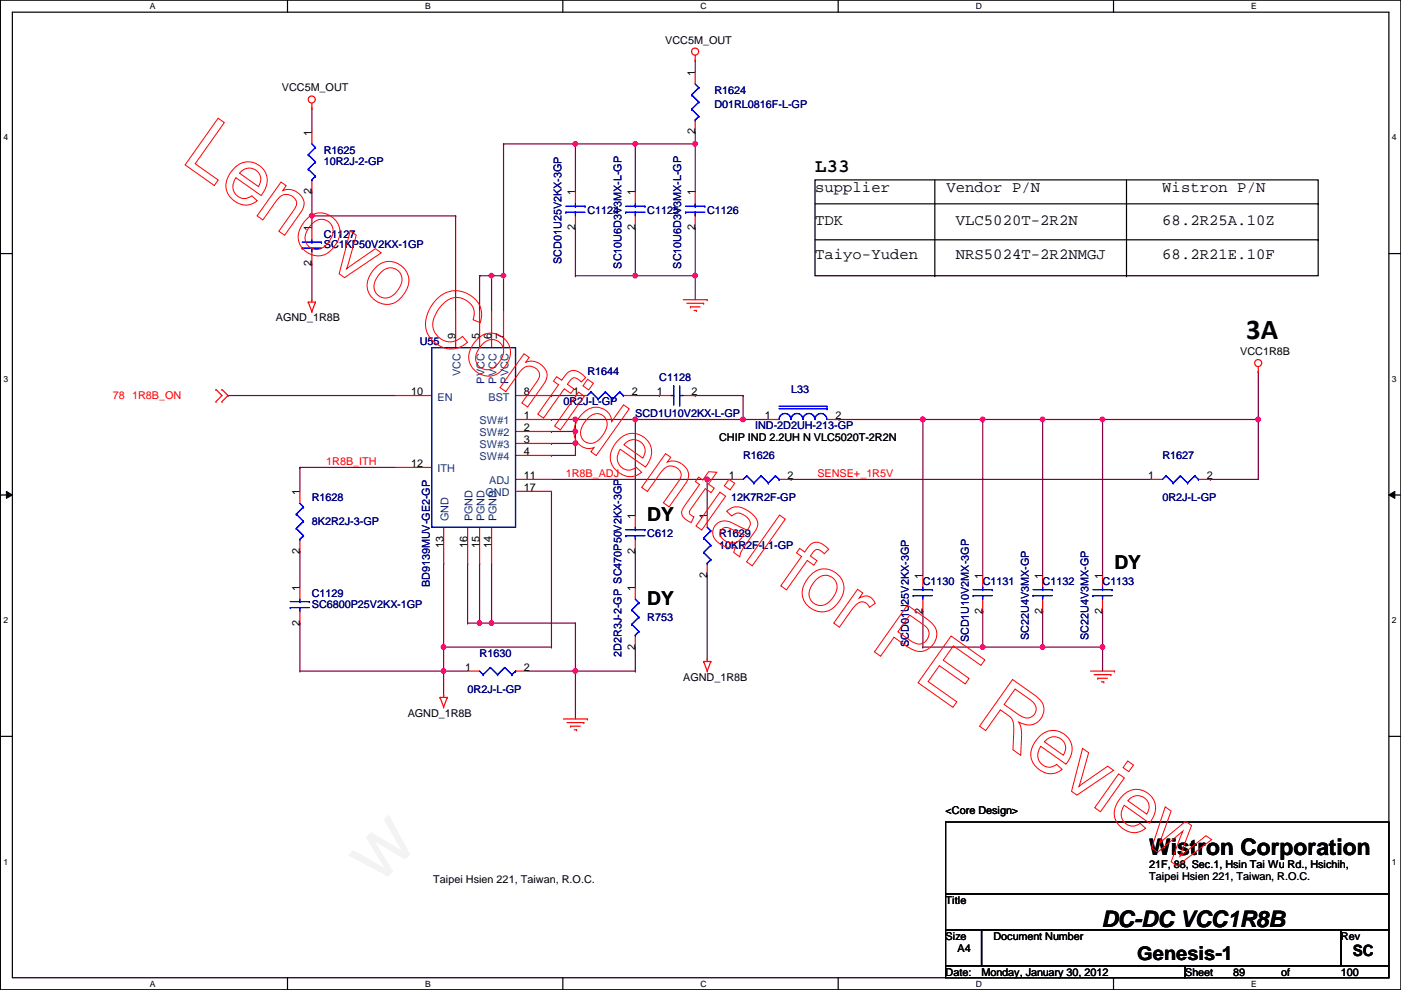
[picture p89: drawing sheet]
<svg xmlns="http://www.w3.org/2000/svg" width="297mm" height="210mm" viewBox="0 0 297 210" stroke-linecap="round" stroke-linejoin="round" font-family="sans-serif">
<defs><g id="words">
<text font-size="6.1" x="264.2" y="71.9">3A</text>
<g font-size="4.8">
<text x="243.7" y="181.3">Wistron Corporation</text>
<text x="233.5" y="196.5">DC-DC VCC1R8B</text>
</g>
<g font-size="4.1">
<text x="172.8" y="36.5">L33</text>
<text x="137.2" y="110.5">DY</text>
<text x="236.3" y="120.6">DY</text>
<text x="137.2" y="128.3">DY</text>
<text x="241.1" y="203.5">Genesis-1</text>
</g>
<g font-size="3.3">
<text x="172.8" y="40.8">supplier</text>
<text x="200.7" y="40.8">Vendor P/N</text>
<text x="246.4" y="40.8">Wistron P/N</text>
<text x="172.8" y="47.8">TDK</text>
<text x="202.6" y="47.8">VLC5020T-2R2N</text>
<text x="246.4" y="47.8">68.2R25A.10Z</text>
<text x="172.8" y="54.8">Taiyo-Yuden</text>
<text x="202.6" y="54.8">NRS5024T-2R2NMGJ</text>
<text x="246.4" y="54.8">68.2R21E.10F</text>
<text x="286.8" y="202.8">SC</text>
</g>
<g font-size="2.3">
<text x="141.1" y="9.2">VCC5M_OUT</text>
<text x="147.4" y="16" transform="rotate(-90 147.4 16)">1</text>
<text x="59.8" y="19.4">VCC5M_OUT</text>
<text x="66.1" y="28.7" transform="rotate(-90 66.1 28.7)">1</text>
<text x="147.4" y="28.5" transform="rotate(-90 147.4 28.5)">2</text>
<text x="66.1" y="41.2" transform="rotate(-90 66.1 41.2)">2</text>
<text x="122" y="41.4" transform="rotate(-90 122 41.4)">1</text>
<text x="134.7" y="41.4" transform="rotate(-90 134.7 41.4)">1</text>
<text x="147.4" y="41.4" transform="rotate(-90 147.4 41.4)">1</text>
<text x="66.1" y="49.1" transform="rotate(-90 66.1 49.1)">1</text>
<text x="122" y="48.8" transform="rotate(-90 122 48.8)">2</text>
<text x="134.7" y="48.8" transform="rotate(-90 134.7 48.8)">2</text>
<text x="147.4" y="48.8" transform="rotate(-90 147.4 48.8)">2</text>
<text x="66.1" y="56.4" transform="rotate(-90 66.1 56.4)">2</text>
<text x="58.5" y="68.2">AGND_1R8B</text>
<text x="96.6" y="71.9" transform="rotate(-90 96.6 71.9)">9</text>
<text x="101.6" y="71.9" transform="rotate(-90 101.6 71.9)">5</text>
<text x="104.2" y="71.9" transform="rotate(-90 104.2 71.9)">6</text>
<text x="106.7" y="71.9" transform="rotate(-90 106.7 71.9)">7</text>
<text x="263" y="75.3">VCC1R8B</text>
<text x="87.2" y="83.8">10</text>
<text x="111.1" y="83.8">8</text>
<text x="121.5" y="83.8">1</text>
<text x="133.9" y="83.8">2</text>
<text x="139.3" y="83.8">1</text>
<text x="146.6" y="83.8">2</text>
<text x="111.1" y="88.9">1</text>
<text x="162.1" y="88.9">1</text>
<text x="177.1" y="88.9">2</text>
<text x="111.1" y="91.4">2</text>
<text x="111.1" y="94">3</text>
<text x="152.5" y="93.6">CHIP IND 2.2UH N VLC5020T-2R2N</text>
<text x="87.2" y="99.1">12</text>
<text x="111.1" y="96.5">4</text>
<text x="111.1" y="101.6">11</text>
<text x="154.5" y="101.6">1</text>
<text x="167" y="101.6">2</text>
<text x="243.4" y="101.6">1</text>
<text x="255.9" y="101.6">2</text>
<text x="63.5" y="104.9" transform="rotate(-90 63.5 104.9)">1</text>
<text x="111.1" y="104.1">17</text>
<text x="134.7" y="110" transform="rotate(-90 134.7 110)">1</text>
<text x="149.9" y="110" transform="rotate(-90 149.9 110)">1</text>
<text x="63.5" y="117.4" transform="rotate(-90 63.5 117.4)">2</text>
<text x="94" y="116.1" transform="rotate(-90 94 116.1)">13</text>
<text x="99.1" y="116.1" transform="rotate(-90 99.1 116.1)">16</text>
<text x="101.6" y="116.1" transform="rotate(-90 101.6 116.1)">15</text>
<text x="104.2" y="116.1" transform="rotate(-90 104.2 116.1)">14</text>
<text x="134.7" y="117.4" transform="rotate(-90 134.7 117.4)">2</text>
<text x="63.5" y="125.3" transform="rotate(-90 63.5 125.3)">1</text>
<text x="134.7" y="125.3" transform="rotate(-90 134.7 125.3)">1</text>
<text x="149.9" y="122.5" transform="rotate(-90 149.9 122.5)">2</text>
<text x="195.6" y="122.7" transform="rotate(-90 195.6 122.7)">1</text>
<text x="208.3" y="122.7" transform="rotate(-90 208.3 122.7)">1</text>
<text x="221" y="122.7" transform="rotate(-90 221 122.7)">1</text>
<text x="233.7" y="122.7" transform="rotate(-90 233.7 122.7)">1</text>
<text x="195.6" y="130.1" transform="rotate(-90 195.6 130.1)">2</text>
<text x="208.3" y="130.1" transform="rotate(-90 208.3 130.1)">2</text>
<text x="221" y="130.1" transform="rotate(-90 221 130.1)">2</text>
<text x="233.7" y="130.1" transform="rotate(-90 233.7 130.1)">2</text>
<text x="63.5" y="132.6" transform="rotate(-90 63.5 132.6)">2</text>
<text x="134.7" y="137.7" transform="rotate(-90 134.7 137.7)">2</text>
<text x="98.6" y="142.2">1</text>
<text x="111.1" y="142.2">2</text>
<text x="144.9" y="144.4">AGND_1R8B</text>
<text x="86.4" y="152">AGND_1R8B</text>
<text x="200.5" y="172.6">&lt;Core Design&gt;</text>
<text x="243.7" y="184">21F, 88, Sec.1, Hsin Tai Wu Rd., Hsichih,</text>
<text x="91.9" y="187.1">Taipei Hsien 221, Taiwan, R.O.C.</text>
<text x="200.5" y="191.6">Title</text>
<text x="243.7" y="186.6">Taipei Hsien 221, Taiwan, R.O.C.</text>
<text x="200.5" y="199.2">Size</text>
<text x="203" y="201.8">A4</text>
<text x="210.6" y="199.2">Document Number</text>
<text x="284.3" y="199.2">Rev</text>
<text x="200.5" y="206.8">Date:</text>
<text x="208.1" y="206.8">Monday, January 30, 2012</text>
<text x="251.3" y="206.8">Sheet</text>
<text x="261.4" y="206.8">89</text>
<text x="271.6" y="206.8">of</text>
<text x="284.3" y="206.8">100</text>
</g>
<g font-size="2.3" fill="#000080">
<text x="151.5" y="19.9">R1624</text>
<text x="151.5" y="22.9">D01RL0816F-L-GP</text>
<text x="68.7" y="32.6">R1625</text>
<text x="68.7" y="34.9">10R2J-2-GP</text>
<text x="124.5" y="45.3">C1124</text>
<text x="137.2" y="45.3">C1125</text>
<text x="149.9" y="45.3">C1126</text>
<text x="68.7" y="50.4">C1127</text>
<text x="68.7" y="52.7">SC1KP50V2KX-1GP</text>
<text x="119" y="55.9" transform="rotate(-90 119 55.9)">SCD01U25V2KX-3GP</text>
<text x="131.7" y="56.9" transform="rotate(-90 131.7 56.9)">SC10U6D3V3MX-L-GP</text>
<text x="144.4" y="56.9" transform="rotate(-90 144.4 56.9)">SC10U6D3V3MX-L-GP</text>
<text x="89" y="73.2">U55</text>
<text x="124.5" y="79.6">R1644</text>
<text x="139.8" y="80.9">C1128</text>
<text x="167.7" y="83.4">L33</text>
<text x="119.5" y="85.9">0R2J-L-GP</text>
<text x="134.7" y="88.5">SCD1U10V2KX-L-GP</text>
<text x="160.1" y="91">IND-2D2UH-213-GP</text>
<text x="157.6" y="97.4">R1626</text>
<text x="246.5" y="97.4">R1627</text>
<text x="66.1" y="106.3">R1628</text>
<text x="155" y="106.3">12K7R2F-GP</text>
<text x="246.5" y="106.3">0R2J-L-GP</text>
<text x="66.1" y="111.3">8K2R2J-3-GP</text>
<text x="137.2" y="113.9">C612</text>
<text x="152.5" y="113.9">R1629</text>
<text x="152.5" y="116.4">10KR2F-L1-GP</text>
<text x="91.1" y="124.5" transform="rotate(-90 91.1 124.5)">BD9139MUV-GE2-GP</text>
<text x="195.7" y="124">C1130</text>
<text x="208.4" y="124">C1131</text>
<text x="221.1" y="124">C1132</text>
<text x="233.8" y="124">C1133</text>
<text x="66.1" y="126.6">C1129</text>
<text x="66.1" y="128.9">SC6800P25V2KX-1GP</text>
<text x="137.2" y="131.7">R753</text>
<text x="192.7" y="137.2" transform="rotate(-90 192.7 137.2)">SCD01U25V2KX-3GP</text>
<text x="205.4" y="136.2" transform="rotate(-90 205.4 136.2)">SCD1U10V2MX-3GP</text>
<text x="218.1" y="135.7" transform="rotate(-90 218.1 135.7)">SC22U4V3MX-GP</text>
<text x="230.8" y="135.7" transform="rotate(-90 230.8 135.7)">SC22U4V3MX-GP</text>
<text x="101.7" y="139.3">R1630</text>
<text x="131.7" y="139.2" transform="rotate(-90 131.7 139.2)">2D2R3J-2-GP SC470P50V2KX-3GP</text>
<text x="99.1" y="146.9">0R2J-L-GP</text>
</g>
<g font-size="2.3" fill="#004080">
<text x="97.7" y="79.8" transform="rotate(-90 97.7 79.8)">VCC</text>
<text x="102.7" y="81.3" transform="rotate(-90 102.7 81.3)">PVCC</text>
<text x="105.3" y="81.3" transform="rotate(-90 105.3 81.3)">PVCC</text>
<text x="107.8" y="81.3" transform="rotate(-90 107.8 81.3)">PVCC</text>
<text x="92.8" y="84.9">EN</text>
<text x="103.6" y="84.9">BST</text>
<text x="101.7" y="90">SW#1</text>
<text x="101.7" y="92.5">SW#2</text>
<text x="101.7" y="95.1">SW#3</text>
<text x="92.8" y="100.2">ITH</text>
<text x="101.7" y="97.6">SW#4</text>
<text x="103" y="105.2">GND</text>
<text x="103.7" y="102.7">ADJ</text>
<text x="95.1" y="110.5" transform="rotate(-90 95.1 110.5)">GND</text>
<text x="100.2" y="110.5" transform="rotate(-90 100.2 110.5)">PGND</text>
<text x="102.7" y="110.5" transform="rotate(-90 102.7 110.5)">PGND</text>
<text x="105.3" y="110.5" transform="rotate(-90 105.3 110.5)">PGND</text>
</g>
<g font-size="2.3" fill="#f00">
<text x="24" y="84.7">78</text>
<text x="28" y="84.7">1R8B_ON</text>
<text x="69.2" y="98.6">1R8B_ITH</text>
<text x="120" y="101.1">1R8B_ADJ</text>
<text x="173.3" y="101.1">SENSE+_1R5V</text>
</g>
<g font-size="1.8">
<text x="31.8" y="1.9">A</text>
<text x="90.1" y="1.9">B</text>
<text x="148.5" y="1.9">C</text>
<text x="206.9" y="1.9">D</text>
<text x="265.3" y="1.9">E</text>
<text x=".7" y="29.8">4</text>
<text x="295.1" y="29.8">4</text>
<text x=".7" y="80.9">3</text>
<text x="295.1" y="80.9">3</text>
<text x=".7" y="132.1">2</text>
<text x="295.1" y="132.1">2</text>
<text x=".7" y="183.3">1</text>
<text x="295.1" y="183.3">1</text>
<text x="31.8" y="209.2">A</text>
<text x="90.1" y="209.2">B</text>
<text x="148.5" y="209.2">C</text>
<text x="206.9" y="209.2">D</text>
<text x="265.3" y="209.2">E</text>
</g>
</g></defs>
<path d="M.1 0h296.9v209.8h-296.9zM2.6 2.6h291.9v204.7h-291.9z" fill="none" stroke="#000" stroke-width=".25"/>
<g fill="#fff">
<path d="M31.8 .3h1.2v2h-1.2z"/>
<path d="M31.8 207.6h1.2v1.9h-1.2z"/>
</g>
<path d="M61 0v2.6M61 207.3v2.5" fill="none" stroke="#000" stroke-width=".25"/>
<g fill="#fff">
<path d="M90.1 .3h1.2v2h-1.2z"/>
<path d="M90.1 207.6h1.2v1.9h-1.2z"/>
</g>
<path d="M119.3 0v2.6M119.3 207.3v2.5" fill="none" stroke="#000" stroke-width=".25"/>
<g fill="#fff">
<path d="M148.5 .3h1.3v2h-1.3z"/>
<path d="M148.5 207.6h1.3v1.9h-1.3z"/>
</g>
<path d="M177.7 0v2.6M177.7 207.3v2.5" fill="none" stroke="#000" stroke-width=".25"/>
<g fill="#fff">
<path d="M206.9 .3h1.2v2h-1.2z"/>
<path d="M206.9 207.6h1.2v1.9h-1.2z"/>
</g>
<path d="M236.1 0v2.6M236.1 207.3v2.5" fill="none" stroke="#000" stroke-width=".25"/>
<g fill="#fff">
<path d="M265.3 .3h1.1v2h-1.1z"/>
<path d="M265.3 207.6h1.1v1.9h-1.1z"/>
<path d="M.7 28.2h1v1.9h-1z"/>
<path d="M295.1 28.2h1v1.9h-1z"/>
<path d="M.7 79.3h1v2h-1z"/>
<path d="M295.1 79.3h1v2h-1z"/>
</g>
<path d="M.1 53.8h2.5M294.5 53.8h2.5" fill="none" stroke="#000" stroke-width=".25"/>
<g fill="#fff">
<path d="M.7 130.5h1v2h-1z"/>
<path d="M295.1 130.5h1v2h-1z"/>
</g>
<path d="M.1 104.9h2.5M294.5 104.9h2.5" fill="none" stroke="#000" stroke-width=".25"/>
<path d="M1.4 104.2l1.2 .7-1.2 .8zM294.5 104.9l1.2-.7v1.5z" fill="#000"/>
<path d="M1.4 104.2l1.2 .7-1.2 .8zM294.5 104.9l1.2-.7v1.5z" fill="none" stroke="#000" stroke-width=".21"/>
<g fill="#fff">
<path d="M.7 181.7h1v2h-1z"/>
<path d="M295.1 181.7h1v2h-1z"/>
</g>
<path d="M.1 156.1h2.5M294.5 156.1h2.5" fill="none" stroke="#000" stroke-width=".25"/>
<path d="M99.1 119.4h.1M99.1 119.4v12.7M101.7 132.1h.1M101.7 132.1h2.5M122 142.3h.1M122 142.3v10.1" fill="none" stroke="#800040" stroke-width=".25"/>
<circle cx="101.7" cy="132.1" r=".49" fill="#f0f"/>
<circle cx="101.7" cy="132.1" r=".49" fill="none" stroke="#f0f" stroke-width=".25"/>
<path d="M101.7 119.4h.1M101.7 119.4v12.7M104.2 119.4h.1M104.2 119.4v12.7M104.2 132.1h.1M104.2 132.1h17.8" fill="none" stroke="#800040" stroke-width=".25"/>
<circle cx="104.2" cy="132.1" r=".49" fill="#f0f"/>
<circle cx="104.2" cy="132.1" r=".49" fill="none" stroke="#f0f" stroke-width=".25"/>
<path d="M94.1 142.3h.1M94.1 142.3v5.1" fill="none" stroke="#800040" stroke-width=".25"/>
<circle cx="94" cy="142.3" r=".49" fill="#f0f"/>
<circle cx="94" cy="142.3" r=".49" fill="none" stroke="#f0f" stroke-width=".25"/>
<path d="M149.9 101.6h.1M149.9 101.6h5.1M149.9 101.6v7.7" fill="none" stroke="#800040" stroke-width=".25"/>
<circle cx="149.9" cy="101.6" r=".49" fill="#f0f"/>
<circle cx="149.9" cy="101.6" r=".49" fill="none" stroke="#f0f" stroke-width=".25"/>
<g fill="none" stroke="#800040" stroke-width=".25">
<path d="M66.1 22.9h.1M66.1 22.9v5.1M66.1 45.8h.1M66.1 55.9h.1M66.1 45.8v2.5M66.1 55.9v7.6M66.1 45.8h30.5M96.6 45.8h.1M96.6 45.8v20.3M63.6 99.1h.1M63.6 99.1h20.3M63.6 99.1v5.1"/>
<path d="M63.6 116.9h.1M63.6 116.9v7.6M63.6 132.1h.1M63.6 132.1v10.2M149.9 122h.1M149.9 122v17.7"/>
</g>
<circle cx="66.1" cy="45.7" r=".49" fill="#f0f"/>
<circle cx="66.1" cy="45.7" r=".49" fill="none" stroke="#f0f" stroke-width=".25"/>
<path d="M147.4 58.5h.1M147.4 58.5v5M48.3 83.9h.1M48.3 83.9h35.6" fill="none" stroke="#800040" stroke-width=".25"/>
<circle cx="147.4" cy="58.4" r=".49" fill="#f0f"/>
<circle cx="147.4" cy="58.4" r=".49" fill="none" stroke="#f0f" stroke-width=".25"/>
<path d="M122 48.3h.1M122 48.3v10.2M134.7 58.5h.1M134.7 48.3h.1M134.7 48.3v10.2M147.4 48.3h.1M147.4 48.3v10.2h-12.7" fill="none" stroke="#800040" stroke-width=".25"/>
<circle cx="134.7" cy="58.4" r=".49" fill="#f0f"/>
<circle cx="134.7" cy="58.4" r=".49" fill="none" stroke="#f0f" stroke-width=".25"/>
<path d="M134.7 30.5h.1M134.7 30.5v10.2M147.4 28h.1M147.4 28v2.5h-12.7" fill="none" stroke="#800040" stroke-width=".25"/>
<circle cx="147.4" cy="30.5" r=".49" fill="#f0f"/>
<circle cx="147.4" cy="30.5" r=".49" fill="none" stroke="#f0f" stroke-width=".25"/>
<circle cx="134.7" cy="30.5" r=".49" fill="#f0f"/>
<circle cx="134.7" cy="30.5" r=".49" fill="none" stroke="#f0f" stroke-width=".25"/>
<path d="M122 30.5h.1M122 30.5v10.2M147.4 30.5h.1M147.4 30.5v10.2" fill="none" stroke="#800040" stroke-width=".25"/>
<circle cx="122" cy="30.5" r=".49" fill="#f0f"/>
<circle cx="122" cy="30.5" r=".49" fill="none" stroke="#f0f" stroke-width=".25"/>
<path d="M106.8 30.5h.1M106.8 30.5h15.2M106.8 58.5h.1M106.8 58.5v7.6" fill="none" stroke="#800040" stroke-width=".25"/>
<circle cx="106.7" cy="58.4" r=".49" fill="#f0f"/>
<circle cx="106.7" cy="58.4" r=".49" fill="none" stroke="#f0f" stroke-width=".25"/>
<path d="M104.2 58.5h.1M104.2 58.5v7.6" fill="none" stroke="#800040" stroke-width=".25"/>
<circle cx="104.2" cy="58.4" r=".49" fill="#f0f"/>
<circle cx="104.2" cy="58.4" r=".49" fill="none" stroke="#f0f" stroke-width=".25"/>
<path d="M101.7 58.5h.1M101.7 58.5h5.1M101.7 58.5v7.6M104.2 58.5h.1M116.9 88.9h.1M116.9 96.6h.1M116.9 88.9h5.1M122 94h.1M122 94v2.6h-5.1" fill="none" stroke="#800040" stroke-width=".25"/>
<circle cx="122" cy="94" r=".49" fill="#f0f"/>
<circle cx="122" cy="94" r=".49" fill="none" stroke="#f0f" stroke-width=".25"/>
<path d="M116.9 94h.1M122 91.5h.1M122 91.5v2.5h-5.1M157.6 88.9h.1M157.6 88.9h5" fill="none" stroke="#800040" stroke-width=".25"/>
<circle cx="122" cy="91.5" r=".49" fill="#f0f"/>
<circle cx="122" cy="91.5" r=".49" fill="none" stroke="#f0f" stroke-width=".25"/>
<path d="M116.9 91.5h.1M122 88.9h.1M122 88.9v2.6h-5.1M147.4 83.9h.1M147.4 83.9h10.2M157.6 83.9h.1M157.6 83.9v5" fill="none" stroke="#800040" stroke-width=".25"/>
<circle cx="157.5" cy="88.9" r=".49" fill="#f0f"/>
<circle cx="157.5" cy="88.9" r=".49" fill="none" stroke="#f0f" stroke-width=".25"/>
<path d="M177.9 88.9h.1M177.9 88.9h17.8M233.8 88.9h.1M233.8 88.9v33.1" fill="none" stroke="#800040" stroke-width=".25"/>
<circle cx="233.7" cy="88.9" r=".49" fill="#f0f"/>
<circle cx="233.7" cy="88.9" r=".49" fill="none" stroke="#f0f" stroke-width=".25"/>
<path d="M221.1 88.9h.1M221.1 88.9v33.1M221.1 88.9h12.7" fill="none" stroke="#800040" stroke-width=".25"/>
<circle cx="221" cy="88.9" r=".49" fill="#f0f"/>
<circle cx="221" cy="88.9" r=".49" fill="none" stroke="#f0f" stroke-width=".25"/>
<path d="M195.7 88.9h.1M195.7 88.9v33.1M208.4 88.9h.1M208.4 88.9v33.1" fill="none" stroke="#800040" stroke-width=".25"/>
<circle cx="195.6" cy="88.9" r=".49" fill="#f0f"/>
<circle cx="195.6" cy="88.9" r=".49" fill="none" stroke="#f0f" stroke-width=".25"/>
<path d="M195.7 88.9h.1M195.7 88.9h12.7" fill="none" stroke="#800040" stroke-width=".25"/>
<circle cx="195.6" cy="88.9" r=".49" fill="#f0f"/>
<circle cx="195.6" cy="88.9" r=".49" fill="none" stroke="#f0f" stroke-width=".25"/>
<path d="M208.4 88.9h.1M208.4 88.9h12.7" fill="none" stroke="#800040" stroke-width=".25"/>
<circle cx="208.3" cy="88.9" r=".49" fill="#f0f"/>
<circle cx="208.3" cy="88.9" r=".49" fill="none" stroke="#f0f" stroke-width=".25"/>
<g fill="none" stroke="#800040" stroke-width=".25">
<path d="M106.8 30.5h.1M106.8 30.5v28M122 30.5h.1M122 30.5h12.7M66.1 40.7h.1M66.1 40.7v5.1M122 58.5h.1M122 58.5h12.7M134.7 88.9h.1M134.7 88.9h22.9M99.1 132.1h.1M99.1 132.1h2.6"/>
<path d="M111.8 142.3h10.2M122 142.3h.1"/>
</g>
<circle cx="122" cy="142.3" r=".49" fill="#f0f"/>
<circle cx="122" cy="142.3" r=".49" fill="none" stroke="#f0f" stroke-width=".25"/>
<path d="M94.1 137.2h.1M94.1 137.2v5.1M122 132.1h.1M122 132.1v10.2M94.1 142.3h.1M94.1 142.3h5" fill="none" stroke="#800040" stroke-width=".25"/>
<circle cx="94" cy="137.2" r=".49" fill="#f0f"/>
<circle cx="94" cy="137.2" r=".49" fill="none" stroke="#f0f" stroke-width=".25"/>
<path d="M147.4 12.7h.1M147.4 12.7v2.6M195.7 137.2h.1M208.4 129.6h.1M208.4 137.2h.1M208.4 129.6v7.6M221.1 129.6h.1M221.1 129.6v7.6h-25.4M233.8 129.6h.1M233.8 129.6v7.6M63.6 142.3h.1M63.6 142.3h30.5" fill="none" stroke="#800040" stroke-width=".25"/>
<circle cx="208.3" cy="137.2" r=".49" fill="#f0f"/>
<circle cx="208.3" cy="137.2" r=".49" fill="none" stroke="#f0f" stroke-width=".25"/>
<path d="M221.1 137.2h.1M221.1 137.2h12.7" fill="none" stroke="#800040" stroke-width=".25"/>
<circle cx="233.7" cy="137.2" r=".49" fill="#f0f"/>
<circle cx="233.7" cy="137.2" r=".49" fill="none" stroke="#f0f" stroke-width=".25"/>
<circle cx="221" cy="137.2" r=".49" fill="#f0f"/>
<circle cx="221" cy="137.2" r=".49" fill="none" stroke="#f0f" stroke-width=".25"/>
<path d="M233.8 88.9h33M266.8 88.9h.1M266.8 88.9v12.7h-10.2M167.7 101.6h.1M167.7 101.6h76.2M256.6 101.6h.1M195.7 129.6h.1M195.7 129.6v7.6M233.8 137.2h.1M233.8 137.2v5.1" fill="none" stroke="#800040" stroke-width=".25"/>
<circle cx="266.8" cy="88.9" r=".49" fill="#f0f"/>
<circle cx="266.8" cy="88.9" r=".49" fill="none" stroke="#f0f" stroke-width=".25"/>
<g fill="none" stroke="#800040" stroke-width=".25">
<path d="M266.8 78.8h.1M266.8 78.8v10.1M116.9 83.9h.1M116.9 83.9h5.1M134.7 88.9h.1M134.7 83.9h5.1M134.7 88.9v20.4M139.8 83.9h.1M94.1 119.4h.1M94.1 119.4v17.8M116.9 101.6h33M116.9 104.2v33"/>
<path d="M134.7 116.9h.1M134.7 116.9v7.6M149.9 101.6h.1M94.1 137.2h.1M94.1 137.2h22.8M116.9 137.2h.1M134.7 137.2h.1M134.7 137.2v5.1M122 142.3h12.7M134.7 142.3h.1"/>
</g>
<circle cx="134.7" cy="88.9" r=".49" fill="#f0f"/>
<circle cx="134.7" cy="88.9" r=".49" fill="none" stroke="#f0f" stroke-width=".25"/>
<path d="M122 88.9h.1M122 88.9h12.7" fill="none" stroke="#800040" stroke-width=".25"/>
<circle cx="122" cy="88.9" r=".49" fill="#f0f"/>
<circle cx="122" cy="88.9" r=".49" fill="none" stroke="#f0f" stroke-width=".25"/>
<g fill="none" stroke="#f00" stroke-width=".25">
<path d="M147.4 12.7h.1M147.4 11.7v1M147.4 15.3v2.5M66.1 22.9h.1M66.1 21.9v1M66.1 28v2.5M66.1 38.1v2.6M147.4 25.4v2.6M66.1 48.3v2.5M66.1 53.4v2.5M122 40.7v2.5M122 45.8v2.5"/>
<path d="M134.7 40.7v2.5M134.7 45.8v2.5M147.4 40.7v2.5M147.4 45.8v2.5M65.4 64.1h.1M65.4 64.1h1.5M65.4 64.1l.7 2M66.1 63.5h.1M66.1 66.1h.1M66.1 63.5v.6M66.9 64.1h.1M66.9 64.1l-.8 2"/>
<path d="M96.6 66.1v7.6M101.7 66.1v7.6M104.2 66.1v7.6M106.8 66.1v7.6M144.9 63.5h5M145.6 64.3h3.6M146.4 65.1h.1M146.4 65.1h2M147.1 65.8h.6M147.7 65.8h.1M149.2 64.3h.1M149.9 63.5h.1"/>
<path d="M266.8 78.8h.1M266.8 77.8v1M45.8 85.1h.1M45.8 82.6h.1M45.8 82.6l1.3 1.3-1.3 1.2M47.1 82.6h.1M47.1 85.1h.1M47.1 82.6l1.2 1.3-1.2 1.2M83.9 83.9h7.6M83.9 99.1h7.6M109.3 88.9h7.6M109.3 91.5h7.6"/>
<path d="M109.3 94h7.6M109.3 96.6h7.6M109.3 83.9h7.6M122 83.9h2.5M132.2 83.9h2.5M139.8 83.9h2.5M144.9 83.9h2.5M162.6 88.9h2.6M175.3 88.9h2.6M63.6 104.2v2.5M63.6 114.3v2.6M94.1 111.8v7.6"/>
<path d="M99.1 111.8v7.6M101.7 111.8v7.6M104.2 111.8v7.6M109.3 101.6h7.6M109.3 104.2h7.6M134.7 109.3v2.5M134.7 114.3v2.6M149.9 109.3v2.5M149.9 119.4v2.6M155 101.6h2.6M165.2 101.6h2.5M243.9 101.6h2.6"/>
<path d="M254.1 101.6h2.5M63.6 124.5v2.5M63.6 129.6v2.5M134.7 124.5v2.5M134.7 134.7v2.5M149.9 139.7h.1M149.9 139.7v.6M195.7 122v2.5M195.7 127v2.6M208.4 122v2.5M208.4 127v2.6M221.1 122v2.5"/>
<path d="M221.1 127v2.6M233.8 122v2.5M233.8 127v2.6M93.3 147.9h.1M93.3 147.9h1.5M93.3 147.9l.8 2M94.1 147.4h.1M94.1 149.9h.1M94.1 147.4v.5M94.8 147.9h.1M94.8 147.9l-.7 2M99.1 142.3h2.6"/>
<path d="M109.3 142.3h2.5M119.5 152.4h5M120.2 153.2h3.6M121 154h.1M121 154h2M121.7 154.7h.6M122.3 154.7h.1M123.8 153.2h.1M124.5 152.4h.1M149.2 140.3h.1M149.2 140.3h1.5M149.2 140.3l.7 2"/>
<path d="M149.9 142.3h.1M150.7 140.3h.1M150.7 140.3l-.8 2M231.2 142.3h5.1M232 143h3.5M232.7 143.8h.1M232.7 143.8h2.1M233.5 144.6h.5M234 144.6h.1M235.5 143h.1M236.3 142.3h.1"/>
<circle cx="147.4" cy="10.9" r=".75"/>
<circle cx="66.1" cy="21.1" r=".75"/>
<circle cx="266.8" cy="77" r=".75"/>
</g>
<g fill="none" stroke="#000" stroke-width=".25">
<path d="M172.8 38.1h106.7v20.4h-106.7zM198.2 38.1v20.4M238.8 38.1v20.4M172.8 43.2h106.7M172.8 50.8h106.7M198.2 58.5h.1M238.8 58.5h.1M279.5 43.2h.1M279.5 50.8h.1M200.5 174.3h94v15.2h-94zM200.5 189.5h94v7.6h-94zM200.5 197.1h7.6v7.7h-7.6z"/>
<path d="M208.1 197.1h76.2v7.7h-76.2zM284.3 197.1h10.2v7.7h-10.2zM200.5 204.8h50.8v2.5h-50.8zM251.3 204.8h43.2v2.5h-43.2z"/>
</g>
<g fill="none" stroke="#00f" stroke-width=".25">
<path d="M147.4 17.8l.8 .8M148.2 18.6h.1M148.2 18.6l-1.6 1.5M65.4 32.8h.1M65.4 35.9h.1M65.4 32.8l1.5 1.5M65.4 35.9l1.5 1.5M66.1 38.1h.1M66.1 30.5l.8 .8M66.9 31.3h.1M66.9 34.3h.1M66.9 37.4h.1"/>
<path d="M66.9 31.3l-1.5 1.5M66.9 34.3l-1.5 1.6M66.9 37.4l-.8 .7M146.6 20.1h.1M146.6 23.2h.1M146.6 20.1l1.6 1.5M146.6 23.2l1.6 1.5M147.4 25.4h.1M148.2 21.6h.1M148.2 24.7h.1M148.2 21.6l-1.6 1.6M148.2 24.7l-.8 .7"/>
<path d="M64.1 52.6h.1M64.1 51.4h4.1M64.1 52.6h4.1M66.1 51.4h.1M66.1 52.6h.1M66.1 50.8v.6M66.1 52.6v.8M68.2 51.4h.1M120 45h.1M120 43.7h4M120 45h4M122 43.7h.1"/>
<path d="M122 45h.1M122 43.2v.5M122 45v.8M124 43.7h.1M132.7 45h.1M132.7 43.7h4M132.7 45h4M134.7 43.7h.1M134.7 45h.1M134.7 43.2v.5M134.7 45v.8M136.7 43.7h.1"/>
<path d="M145.4 45h.1M145.4 43.7h4M145.4 45h4M147.4 43.7h.1M147.4 45h.1M147.4 43.2v.5M147.4 45v.8M149.4 43.7h.1M91.5 73.7h17.8v38.1h-17.8zM125.3 83.1h.1M125.3 83.1l-.8 .8M125.3 83.1l1.5 1.5"/>
<path d="M126.8 84.6h.1M128.4 83.1h.1M128.4 83.1l-1.6 1.5M128.4 83.1l1.5 1.5M129.9 84.6h.1M131.4 83.1h.1M131.4 83.1l-1.5 1.5M131.4 83.1l.8 .8M132.2 83.9h.1M142.3 83.9h.5M142.8 83.9h.1M142.8 81.8h.1"/>
<path d="M142.8 81.8v4.1M144.1 83.9h.1M144.1 85.9h.1M144.1 83.9h.8M144.1 81.8v4.1M165.2 88.9a1.25 1.25 0 0 1 1.2-1.2 1.25 1.25 0 0 1 1.3 1.2M165.2 86.7h10.1M165.2 86.1h10.1M167.7 88.9a1.25 1.25 0 0 1 1.3-1.2 1.25 1.25 0 0 1 1.2 1.2M170.3 88.9a1.25 1.25 0 0 1 1.2-1.2 1.25 1.25 0 0 1 1.3 1.2M172.8 88.9a1.25 1.25 0 0 1 1.3-1.2 1.25 1.25 0 0 1 1.2 1.2M175.3 86.7h.1"/>
<path d="M175.3 86.1h.1M62.8 109h.1M62.8 112.1h.1M62.8 109l1.5 1.5M62.8 112.1l1.5 1.5M63.6 114.3h.1M63.6 106.7l.7 .8M64.3 107.5h.1M64.3 110.5h.1M64.3 113.6h.1M64.3 107.5l-1.5 1.5M64.3 110.5l-1.5 1.6"/>
<path d="M64.3 113.6l-.7 .7M132.7 113.6h.1M132.7 112.3h4M132.7 113.6h4M134.7 112.3h.1M134.7 113.6h.1M134.7 111.8v.5M134.7 113.6v.7M136.7 112.3h.1M149.2 114.1h.1M149.2 117.1h.1M149.2 114.1l1.5 1.5"/>
<path d="M149.2 117.1l1.5 1.6M149.9 119.4h.1M149.9 111.8l.8 .8M150.7 112.6h.1M150.7 115.6h.1M150.7 118.7h.1M150.7 112.6l-1.5 1.5M150.7 115.6l-1.5 1.5M150.7 118.7l-.8 .7M158.3 100.9h.1M158.3 100.9l-.7 .7M158.3 100.9l1.5 1.5"/>
<path d="M159.8 102.4h.1M161.4 100.9h.1M161.4 100.9l-1.6 1.5M161.4 100.9l1.5 1.5M162.9 102.4h.1M164.4 100.9h.1M164.4 100.9l-1.5 1.5M164.4 100.9l.8 .7M165.2 101.6h.1M247.2 100.9h.1M247.2 100.9l-.7 .7M247.2 100.9l1.5 1.5"/>
<path d="M248.7 102.4h.1M250.3 100.9h.1M250.3 100.9l-1.6 1.5M250.3 100.9l1.5 1.5M251.8 102.4h.1M253.3 100.9h.1M253.3 100.9l-1.5 1.5M253.3 100.9l.8 .7M254.1 101.6h.1M61.5 128.8h.1M61.5 127.6h4.1M61.5 128.8h4.1"/>
<path d="M63.6 127.6h.1M63.6 128.8h.1M63.6 127v.6M63.6 128.8v.8M65.6 127.6h.1M133.9 129.3h.1M133.9 132.4h.1M133.9 129.3l1.6 1.6M133.9 132.4l1.6 1.5M134.7 134.7h.1M134.7 127l.8 .8M135.5 127.8h.1"/>
<path d="M135.5 130.9h.1M135.5 133.9h.1M135.5 127.8l-1.6 1.5M135.5 130.9l-1.6 1.5M135.5 133.9l-.8 .8M193.6 126.3h.1M193.6 125h4.1M193.6 126.3h4.1M195.7 125h.1M195.7 126.3h.1M195.7 124.5v.5M195.7 126.3v.7"/>
<path d="M197.7 125h.1M206.3 126.3h.1M206.3 125h4.1M206.3 126.3h4.1M208.4 125h.1M208.4 126.3h.1M208.4 124.5v.5M208.4 126.3v.7M210.4 125h.1M219 126.3h.1M219 125h4.1M219 126.3h4.1"/>
<path d="M221.1 125h.1M221.1 126.3h.1M221.1 124.5v.5M221.1 126.3v.7M223.1 125h.1M231.7 126.3h.1M231.7 125h4.1M231.7 126.3h4.1M233.8 125h.1M233.8 126.3h.1M233.8 124.5v.5M233.8 126.3v.7"/>
<path d="M235.8 125h.1M101.7 142.3l.7 .7M102.4 143h.1M104 141.5h.1M104 141.5l-1.6 1.5M104 141.5l1.5 1.5M105.5 143h.1M107 141.5h.1M107 141.5l-1.5 1.5M107 141.5l1.5 1.5M108.5 143h.1M109.3 142.3h.1"/>
<path d="M109.3 142.3l-.8 .7"/>
</g>
<circle cx="101.7" cy="132.1" r=".49" fill="#f0f"/>
<circle cx="101.7" cy="132.1" r=".49" fill="none" stroke="#f0f" stroke-width=".25"/>
<circle cx="104.2" cy="132.1" r=".49" fill="#f0f"/>
<circle cx="104.2" cy="132.1" r=".49" fill="none" stroke="#f0f" stroke-width=".25"/>
<circle cx="94" cy="142.3" r=".49" fill="#f0f"/>
<circle cx="94" cy="142.3" r=".49" fill="none" stroke="#f0f" stroke-width=".25"/>
<circle cx="149.9" cy="101.6" r=".49" fill="#f0f"/>
<circle cx="149.9" cy="101.6" r=".49" fill="none" stroke="#f0f" stroke-width=".25"/>
<circle cx="66.1" cy="45.7" r=".49" fill="#f0f"/>
<circle cx="66.1" cy="45.7" r=".49" fill="none" stroke="#f0f" stroke-width=".25"/>
<circle cx="147.4" cy="58.4" r=".49" fill="#f0f"/>
<circle cx="147.4" cy="58.4" r=".49" fill="none" stroke="#f0f" stroke-width=".25"/>
<circle cx="134.7" cy="58.4" r=".49" fill="#f0f"/>
<circle cx="134.7" cy="58.4" r=".49" fill="none" stroke="#f0f" stroke-width=".25"/>
<circle cx="147.4" cy="30.5" r=".49" fill="#f0f"/>
<circle cx="147.4" cy="30.5" r=".49" fill="none" stroke="#f0f" stroke-width=".25"/>
<circle cx="134.7" cy="30.5" r=".49" fill="#f0f"/>
<circle cx="134.7" cy="30.5" r=".49" fill="none" stroke="#f0f" stroke-width=".25"/>
<circle cx="122" cy="30.5" r=".49" fill="#f0f"/>
<circle cx="122" cy="30.5" r=".49" fill="none" stroke="#f0f" stroke-width=".25"/>
<circle cx="106.7" cy="58.4" r=".49" fill="#f0f"/>
<circle cx="106.7" cy="58.4" r=".49" fill="none" stroke="#f0f" stroke-width=".25"/>
<circle cx="104.2" cy="58.4" r=".49" fill="#f0f"/>
<circle cx="104.2" cy="58.4" r=".49" fill="none" stroke="#f0f" stroke-width=".25"/>
<circle cx="122" cy="94" r=".49" fill="#f0f"/>
<circle cx="122" cy="94" r=".49" fill="none" stroke="#f0f" stroke-width=".25"/>
<circle cx="122" cy="91.5" r=".49" fill="#f0f"/>
<circle cx="122" cy="91.5" r=".49" fill="none" stroke="#f0f" stroke-width=".25"/>
<circle cx="157.5" cy="88.9" r=".49" fill="#f0f"/>
<circle cx="157.5" cy="88.9" r=".49" fill="none" stroke="#f0f" stroke-width=".25"/>
<circle cx="233.7" cy="88.9" r=".49" fill="#f0f"/>
<circle cx="233.7" cy="88.9" r=".49" fill="none" stroke="#f0f" stroke-width=".25"/>
<circle cx="221" cy="88.9" r=".49" fill="#f0f"/>
<circle cx="221" cy="88.9" r=".49" fill="none" stroke="#f0f" stroke-width=".25"/>
<circle cx="195.6" cy="88.9" r=".49" fill="#f0f"/>
<circle cx="195.6" cy="88.9" r=".49" fill="none" stroke="#f0f" stroke-width=".25"/>
<circle cx="195.6" cy="88.9" r=".49" fill="#f0f"/>
<circle cx="195.6" cy="88.9" r=".49" fill="none" stroke="#f0f" stroke-width=".25"/>
<circle cx="208.3" cy="88.9" r=".49" fill="#f0f"/>
<circle cx="208.3" cy="88.9" r=".49" fill="none" stroke="#f0f" stroke-width=".25"/>
<circle cx="122" cy="142.3" r=".49" fill="#f0f"/>
<circle cx="122" cy="142.3" r=".49" fill="none" stroke="#f0f" stroke-width=".25"/>
<circle cx="94" cy="137.2" r=".49" fill="#f0f"/>
<circle cx="94" cy="137.2" r=".49" fill="none" stroke="#f0f" stroke-width=".25"/>
<circle cx="208.3" cy="137.2" r=".49" fill="#f0f"/>
<circle cx="208.3" cy="137.2" r=".49" fill="none" stroke="#f0f" stroke-width=".25"/>
<circle cx="233.7" cy="137.2" r=".49" fill="#f0f"/>
<circle cx="233.7" cy="137.2" r=".49" fill="none" stroke="#f0f" stroke-width=".25"/>
<circle cx="221" cy="137.2" r=".49" fill="#f0f"/>
<circle cx="221" cy="137.2" r=".49" fill="none" stroke="#f0f" stroke-width=".25"/>
<circle cx="266.8" cy="88.9" r=".49" fill="#f0f"/>
<circle cx="266.8" cy="88.9" r=".49" fill="none" stroke="#f0f" stroke-width=".25"/>
<circle cx="134.7" cy="88.9" r=".49" fill="#f0f"/>
<circle cx="134.7" cy="88.9" r=".49" fill="none" stroke="#f0f" stroke-width=".25"/>
<circle cx="122" cy="88.9" r=".49" fill="#f0f"/>
<circle cx="122" cy="88.9" r=".49" fill="none" stroke="#f0f" stroke-width=".25"/>
<g fill="none" stroke="#f00" stroke-width=".21">
<path d="M46.2 25.1l1.4 .9-6.2 8.7 4.9 3.5-.9 1.1-6.2-4.3zM49.8 35.5a4 4 0 0 1 5.7 .1 4 4 0 0 1 0 5.7l-.1 .2-5.4-3.8a2.62 2.62 0 0 0-.4 2.9 2.62 2.62 0 0 0 2.6 1.5l1.2-.6 1.1 1.1a4.1 4.1 0 0 1-6.6-3.2 5.7 5.7 0 0 1 1.9-3.9zM51.1 36.4a2.44 2.44 0 0 1 3.3-.2 2.44 2.44 0 0 1 .4 3.4l-4-2.9zM59.6 38.6l1.1 .8-.7 1a3.3 3.3 0 0 1 4.4 3.3l-.7 1.4-3.4 4.8-1.2-.9 3.1-4.3a2.05 2.05 0 0 0 0-3 2.05 2.05 0 0 0-2.9 .1l-3.6 4.8-1.2-.8zM65.1 46.3a4.1 4.1 0 0 1 5.7 0 4.1 4.1 0 0 1 .3 5.7 4.1 4.1 0 0 1-6 1.5 4.1 4.1 0 0 1-.8-6.2zM66.3 47.3a2.53 2.53 0 0 1 3.6-.1 2.53 2.53 0 0 1 .2 3.5 3.4 3.4 0 0 1-3.4 2.2 2.59 2.59 0 0 1-1.5-4.2zM74.3 49l1.2 .9-2 7.1 6.1-4.3 1.2 .9-7.8 5.3-1.1-.8zM79.7 56.6a4.1 4.1 0 0 1 5.7 0 4.1 4.1 0 0 1 .3 5.7 4.1 4.1 0 0 1-6 1.5 4.1 4.1 0 0 1-.8-6.2zM81 57.6a2.53 2.53 0 0 1 3.5-.1 2.53 2.53 0 0 1 .2 3.5 3.4 3.4 0 0 1-3.4 2.2 2.59 2.59 0 0 1-1.5-4.2zM92.5 63.6a5.5 5.5 0 0 1 5.8-1.7 5.5 5.5 0 0 1 3.8 4.8l-.3 1.7-1.5-.6a3.6 3.6 0 0 0-1.1-3.9 3.6 3.6 0 0 0-4.1-.4 6.7 6.7 0 0 0-3.3 6 3.7 3.7 0 0 0 6.2 1.8l1.1 1.3a5.2 5.2 0 0 1-7.8-.8 5.6 5.6 0 0 1 .1-6.8zM101.3 71.8a4.1 4.1 0 0 1 5.6 0 4.1 4.1 0 0 1 .3 5.7 4.1 4.1 0 0 1-6 1.5 4.1 4.1 0 0 1-.7-6.2zM102.5 72.8a2.53 2.53 0 0 1 3.5-.1 2.53 2.53 0 0 1 .2 3.5 3.4 3.4 0 0 1-3.3 2.2 2.59 2.59 0 0 1-1.5-4.2z"/>
<path d="M111.1 75l1.1 .8-.7 1a3.3 3.3 0 0 1 4.4 3.3l-.7 1.4-3.3 4.8-1.3-.9 3.1-4.3a2.05 2.05 0 0 0 0-3 2.05 2.05 0 0 0-2.9 .1l-3.6 4.8-1.2-.8zM118 79.9l1.1 .7 .5-.7a2.33 2.33 0 0 1 4-.4l.6 .6-1 .9a1.79 1.79 0 0 0-1.8-.8l-1.1 1.3 1.4 1-.7 .9-1.4-1-4.4 6.3-1.2-.9 4.4-6.2-1-.8zM122.7 83.1l1.2 .9-5.1 7.2-1.2-.9zM123.4 87.8a3.5 3.5 0 0 1 3.7-1.4 3.5 3.5 0 0 1 2.6 3l2.5-3.6 1.2 .9-7 9.9-1.1-.8 .6-.9a3.4 3.4 0 0 1-3.4-1 3.4 3.4 0 0 1-.7-3.5l.6-1.3zM124.6 80.4l1.2 .9-1 1.4-1.2-.9zM124.8 88.5a2.27 2.27 0 0 1 3.1-.3 2.27 2.27 0 0 1 .5 3.1 4.2 4.2 0 0 1-3 2.7 2.27 2.27 0 0 1-2.1-1.2 2.27 2.27 0 0 1 .1-2.3zM131.3 93.1a4 4 0 0 1 5.7 0 4 4 0 0 1 0 5.7l-.1 .2-5.4-3.7a2.62 2.62 0 0 0-.4 2.9 2.62 2.62 0 0 0 2.6 1.4l1.2-.5 1.1 1a4.1 4.1 0 0 1-6.6-3.1 5.7 5.7 0 0 1 1.9-3.9zM132.6 94a2.44 2.44 0 0 1 3.3-.2 2.44 2.44 0 0 1 .4 3.3l-4-2.8zM141.1 96.2l1.1 .7-.7 1.1a3.3 3.3 0 0 1 4.4 3.2l-.6 1.5-3.4 4.8-1.2-.9 3-4.4a2.05 2.05 0 0 0 0-2.9 2.05 2.05 0 0 0-2.9 .1l-3.5 4.8-1.3-.9zM148.1 101.2l.9 .6 1.3-1.8 1.7 .1-1.8 2.5 1.2 .9-.6 1-1.3-.9-2.9 4.2a.93 .93 0 0 0-.4 .9 .93 .93 0 0 0 .7 .8l.2 .1-.6 1.2a2.49 2.49 0 0 1-2-2.4l.6-1.1 3.2-4.6-.9-.6zM152.6 104.3l1.2 .9-5 7.2-1.2-.9zM153.1 112.2a1.6 1.6 0 0 1 2 0l2.7 1.1a2.7 2.7 0 0 1-2.6 1.8 2.7 2.7 0 0 1-2.5-1.8l.1-.7z"/>
<path d="M154.1 108.4a3.2 3.2 0 0 1 4.4-.2 3.5 3.5 0 0 1 2.1 3.1l-.4 1.2-1.6 2.3a6.9 6.9 0 0 0-1.8 3.3l-1.2-.9 .4-1.1a4.4 4.4 0 0 1-4.9-2.9 2.63 2.63 0 0 1 1.4-2.5 2.63 2.63 0 0 1 2.8 .2l3.1 1.5a1.75 1.75 0 0 0-.4-3 1.94 1.94 0 0 0-2.9 0zM154.6 101.6l1.2 .9-1 1.4-1.2-.9zM165.3 109.2l1.2 .9-7 9.9-1.2-.9zM169.5 116.3l1.1 .7 .5-.7a2.33 2.33 0 0 1 4.1-.3l.5 .5-.9 .9a1.79 1.79 0 0 0-1.9-.8l-1.1 1.3 1.4 1-.7 .9-1.3-1-4.4 6.3-1.3-.9 4.4-6.2-1-.8zM172 121.8a4.1 4.1 0 0 1 5.6 0 4.1 4.1 0 0 1 .3 5.6 4.1 4.1 0 0 1-6 1.6 4.1 4.1 0 0 1-.8-6.2zM173.2 122.8a2.53 2.53 0 0 1 3.5-.2 2.53 2.53 0 0 1 .2 3.6 3.4 3.4 0 0 1-3.3 2.2 2.59 2.59 0 0 1-1.5-4.2zM181.8 125l1.1 .7-.7 1.1a2.13 2.13 0 0 1 3.4 1.1l-1.3 .9a1.72 1.72 0 0 0-1.4-1.2 1.72 1.72 0 0 0-1.7 .9l-3.2 4.5-1.2-.9zM192.4 128.3l3.7 2.7a4.4 4.4 0 0 1 2.5 3.6 3.7 3.7 0 0 1-2.1 3.2 3.7 3.7 0 0 1-3.8-.5l-3.2-2.2-2.8 4-1.3-.9zM192.9 130.4l2.5 1.8a2.33 2.33 0 0 1 1.6 2.4 2.17 2.17 0 0 1-3.6 1.4l-3-2.1zM201.6 134.9l7.2 5-.8 1.2-5.9-4.2-2.1 3.1 5.5 3.8-.9 1.2-5.4-3.9-2.4 3.4 6.1 4.3-.9 1.2-7.4-5.2zM214.7 144.1l4.4 3.1a4.1 4.1 0 0 1 2.2 3.2 3.3 3.3 0 0 1-1.8 3 3.3 3.3 0 0 1-3.5-.3 5.5 5.5 0 0 1 .6 3.1l-.2 3.9-1.6-1.1 .1-4.6a2.79 2.79 0 0 0-1.3-2.8l-1.5-1.1-3.1 4.4-1.3-.9zM215.2 146.1l3.1 2.2a2.06 2.06 0 0 1 .6 3.5 2.19 2.19 0 0 1-2.8-.2l-3.2-2.2z"/>
<path d="M220.5 156.1a4 4 0 0 1 5.7 0 4 4 0 0 1-.1 5.7l-.1 .2-5.3-3.8a2.62 2.62 0 0 0-.5 3 2.62 2.62 0 0 0 2.7 1.4l1.1-.5 1.2 1a4.1 4.1 0 0 1-6.7-3.1 5.7 5.7 0 0 1 2-3.9zM221.7 157a2.44 2.44 0 0 1 3.4-.2 2.44 2.44 0 0 1 .3 3.3l-4-2.8zM229.5 158.7l1.3 .9-2 7.1 6.1-4.2 1.2 .8-7.8 5.3-1.1-.8zM237.2 164.1l1.2 .8-5.1 7.2-1.2-.8zM238.2 168.6a4 4 0 0 1 5.7 0 4 4 0 0 1-.1 5.7l-.1 .2-5.3-3.8a2.62 2.62 0 0 0-.5 3 2.62 2.62 0 0 0 2.7 1.4l1.1-.5 1.2 1a4.1 4.1 0 0 1-6.7-3.2 5.7 5.7 0 0 1 2-3.8zM239.1 161.4l1.2 .8-1 1.4-1.2-.9zM239.4 169.5a2.44 2.44 0 0 1 3.4-.2 2.44 2.44 0 0 1 .3 3.3l-4-2.8zM247 171.1l1.3 .9-2.4 6.7 5.5-4.6 1.2 .9-2.4 6.6 5.5-4.4 1.2 .8-7.3 5.6-1.3-.9 2.5-6.5-5.4 4.5-1.2-.9z"/>
</g>
<use href="#words"/>
</svg>
